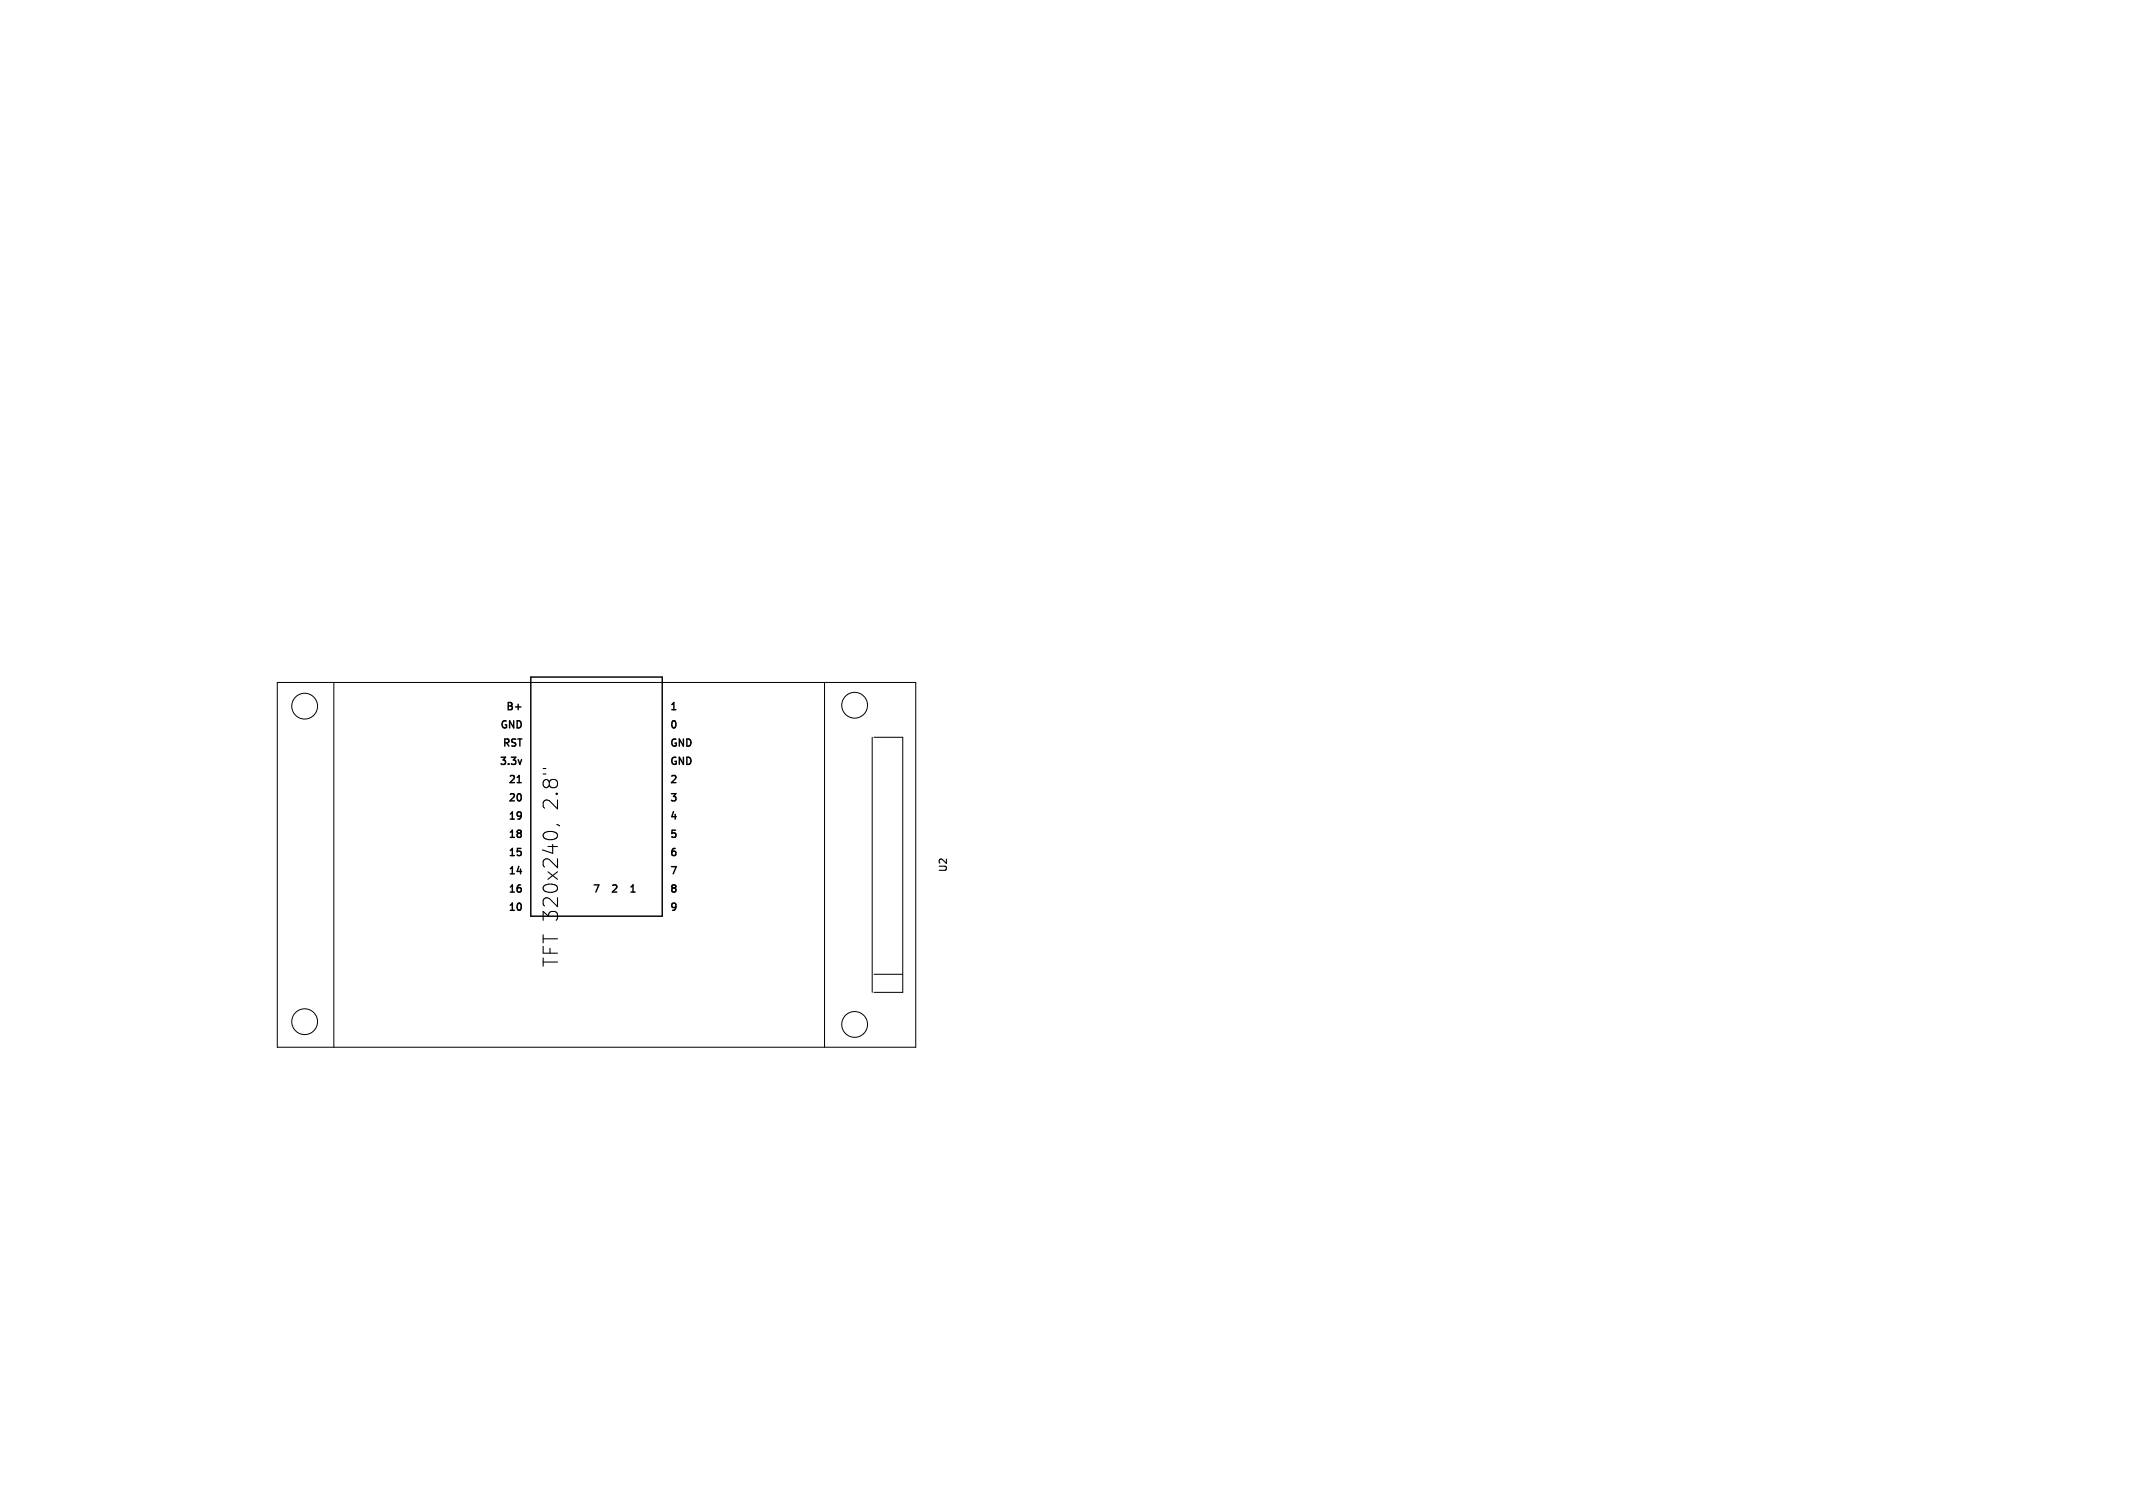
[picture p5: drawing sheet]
<svg xmlns="http://www.w3.org/2000/svg" width="297mm" height="210mm" viewBox="0 0 297 210" stroke-linecap="round" stroke-linejoin="round" font-family="sans-serif">
<defs><g id="words">
<g font-size="2.8">
<text x="77.9" y="112.9" transform="rotate(-90 77.9 112.9)">2.8&quot;</text>
<text x="77.9" y="134.8" transform="rotate(-90 77.9 134.8)">TFT 320x240,</text>
</g>
<g font-size="1.4">
<text x="69.5" y="101.7">GND</text>
<text x="70.3" y="99.2">B+</text>
<text x="93.2" y="101.7">0</text>
<text x="93.2" y="99.2">1</text>
<text x="69.4" y="106.8">3.3v</text>
<text x="69.8" y="104.3">RST</text>
<text x="93.2" y="106.8">GND</text>
<text x="93.2" y="104.3">GND</text>
<text x="70.6" y="109.3">21</text>
<text x="70.6" y="111.9">20</text>
<text x="93.2" y="111.9">3</text>
<text x="93.2" y="109.3">2</text>
<text x="70.6" y="117">18</text>
<text x="70.6" y="119.5">15</text>
<text x="70.6" y="114.4">19</text>
<text x="93.2" y="117">5</text>
<text x="93.2" y="114.4">4</text>
<text x="93.2" y="119.5">6</text>
<text x="70.6" y="122">14</text>
<text x="70.6" y="124.6">16</text>
<text x="82.4" y="124.6">7</text>
<text x="84.9" y="124.6">2</text>
<text x="87.5" y="124.6">1</text>
<text x="93.2" y="122">7</text>
<text x="93.2" y="124.6">8</text>
<text x="132" y="121.6" transform="rotate(-90 132 121.6)">U2</text>
<text x="70.6" y="127.1">10</text>
<text x="93.2" y="127.1">9</text>
</g>
</g></defs>
<path d="M71.8 98.5h.7M73.9 94.3h18.3v33.3h-18.3zM72 109h.6M72.5 118.6v.5M72.6 105.8l-.2 .7M72 121.4h.6" fill="none" stroke="#000" stroke-width=".2"/>
<path d="M75.6 116.3a1.18 1.18 0 0 1 1.6-.4l.4 .4M75.6 107h.4M77.5 114.8l.4 .2" fill="none" stroke="#000" stroke-width=".15"/>
<g fill="none" stroke="#000" stroke-width=".14">
<path d="M38.6 95h88.9v50.8h-88.9zM46.5 95v50.8M114.8 95v50.8M121.4 102.7v35.5M121.7 102.7h4v35.5h-4M121.7 135.7h4"/>
<circle cx="42.4" cy="98.3" r="1.8"/>
<circle cx="119" cy="98.2" r="1.8"/>
<circle cx="42.4" cy="142.3" r="1.8"/>
<circle cx="119" cy="142.7" r="1.8"/>
</g>
<use href="#words"/>
</svg>
